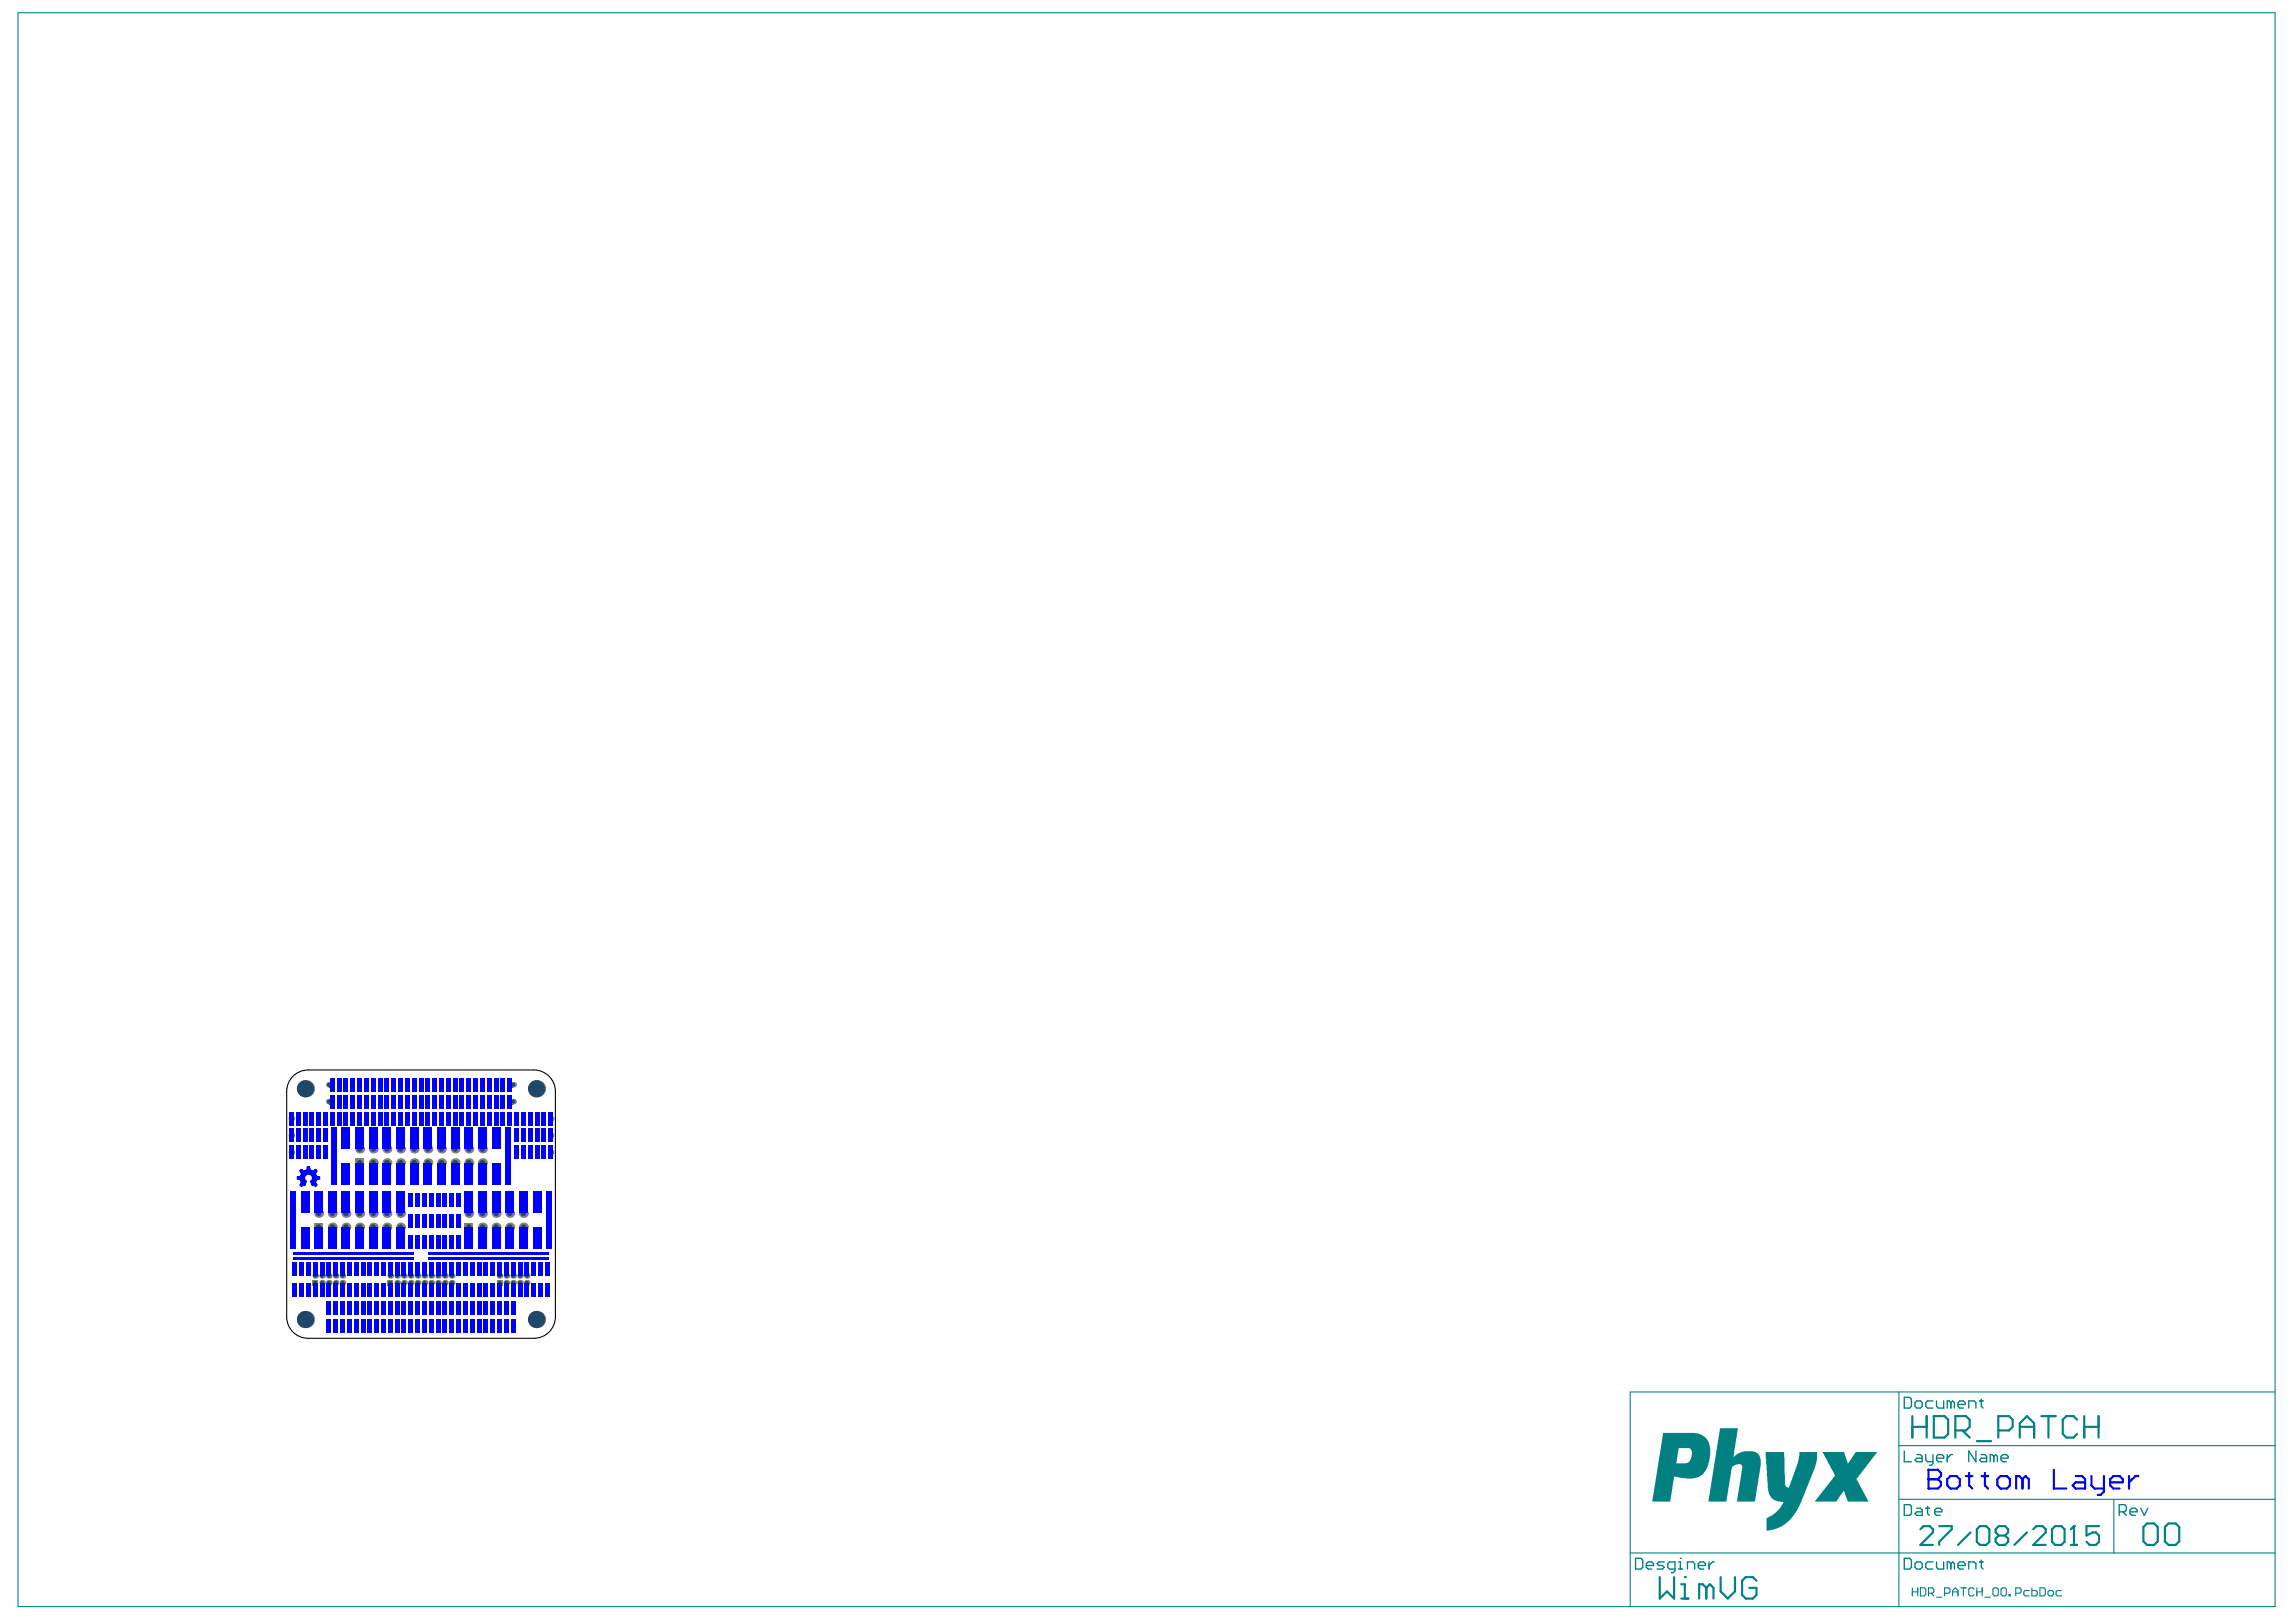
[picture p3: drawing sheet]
<svg xmlns="http://www.w3.org/2000/svg" width="297mm" height="210mm" viewBox="0 0 297 210" stroke-linecap="round" stroke-linejoin="round" font-family="sans-serif">
<g fill="#008080">
<path d="M235.8 187.9h2.8l.4 1.5 .2-.1 .9-1.4h2.8l-2.6 3.3a.38 .38 0 0 0 .1 .5l1.3 2.6h-2.6l-.5-1.3h-.1l-.9 1.3h-2.8l2.2-2.8 .1-.3a.34 .34 0 0 0 .1-.5z"/>
<path d="M228.4 187.9h2.4l.1 4.2 .1 .2 .3 .2h.2l1.1-3.1 .2-1v-.5h2.3v1.1l-.4 1.2-1.9 4.6-.7 1.3-1.1 1.1-.9 .6-.8 .2-.8 .1v-1.2a.45 .45 0 0 1 .4-.6l.8-.5 .5-.5 .5-.9-.6-.1-.6-.2-.4-.3-.3-.5-.1-.7z"/>
<path d="M222.5 184.8h2.4l-.7 3.7 .8-.5 .7-.2 1.3 .1 .4 .2 .3 .4 .1 .3v.9l-.8 4.6h-2.3l.7-4.1a.58 .58 0 0 0-.1-.7h-.7l-.3 .2a.59 .59 0 0 0-.3 .7l-.7 3.9h-2.3z"/>
<path d="M215.1 185.4h4.2l.9 .3 .6 .5 .4 .7 .1 .5-.1 1.3-.2 .9-.3 .7-.3 .4-.5 .4-.9 .2h-.9l-1.5-.2-.5 3.2h-2.4zM217.2 187.4l-.3 2h1.2l.3-.1 .4-.5 .1-.8a.56 .56 0 0 0-.3-.6z"/>
</g>
<g fill="none" stroke="#008080" stroke-width=".14">
<path d="M2.3 1.7h292v206.2h-292zM245.7 180.1v27.8M245.7 194h48.6M245.7 187.1h48.6M273.5 194v7M294.3 180.1h-83.4v27.8M210.9 201h83.4M247.4 205.5v1M247.4 206h.7M248.1 205.5v1M248.4 205.5h.6l.1 .2v.7l-.1 .1h-.6zM249.5 206.2h.5l.2-.2v-.3l-.2-.2h-.5v1"/>
<path d="M249.8 206.2l.4 .3M250.5 206.7h.7M251.6 206.2h.5l.2-.2v-.3l-.2-.2h-.5v1M252.6 206h.7M252.6 206.5v-.7l.4-.3 .3 .3v.7M253.7 205.5h.7M254 205.5v1M255.4 205.7l-.2-.2h-.3l-.2 .2v.7l.2 .1h.3l.2-.1M255.7 206h.7M255.7 205.5v1M256.4 205.5v1M256.8 206.7h.7"/>
<path d="M257.8 205.7l.2-.2h.4l.1 .2v.7l-.1 .1h-.4l-.2-.1zM258.9 205.7l.1-.2h.4l.2 .2v.7l-.2 .1h-.4l-.1-.1zM259.9 206.4h.2v.1h-.2zM260.8 206.2h.5l.2-.2v-.3l-.2-.2h-.5v1M262.5 205.8h-.5l-.2 .2v.4l.2 .1h.5M262.9 205.5v1h.5l.2-.1v-.4l-.2-.2h-.5M263.9 205.5h.5l.2 .2v.7l-.2 .1h-.5zM265 206l.1-.2h.4l.1 .2v.4l-.1 .1h-.4l-.1-.1zM266.7 205.8h-.5l-.2 .2v.4l.2 .1h.5"/>
</g>
<g fill="none" stroke="#008080" stroke-width=".17">
<path d="M246.4 194.7h.7l.2 .3v.9l-.2 .2h-.7zM246.4 180.8h.7l.2 .3v.9l-.2 .2h-.7zM246.4 187.8v1.4h.9M247.8 181.5l.2-.2h.4l.3 .2v.5l-.3 .2h-.4l-.2-.2zM248 195.2h.4l.3 .2v.7h-.7l-.2-.2 .2-.3h.7M248 188.2h.4l.3 .3v.7h-.7l-.2-.3 .2-.2h.7M249.1 195.2h.5M249.1 188.2v.7l.3 .3h.7M249.4 195v.9l.2 .2M250.1 181.3h-.7l-.3 .2v.5l.3 .2h.7M250.1 188.2v1.2l-.3 .2h-.2M250.3 195.6h.9v-.2l-.2-.2h-.5l-.2 .2v.5l.2 .2h.5"/>
<path d="M250.5 188.7h1v-.2l-.3-.3h-.4l-.3 .3v.4l.3 .3h.4M250.5 181.3v.7l.3 .2h.7v-.9M251.9 188.2v1M252.4 181.5l-.2-.2h-.3v.9M252.4 181.5l.2-.2 .2 .2v.7M252.4 181.5v.7M252.6 188.2h-.2l-.5 .5M253.3 181.8h.9v-.3l-.2-.2h-.5l-.2 .2v.5l.2 .2h.5M254.7 182.2v-.9h.7l.2 .2v.7M255.6 187.8v1.4l-.9-1.4v1.4M256.1 181.3h.5M256.3 188.2h.5l.2 .3v.7h-.7l-.2-.3 .2-.2h.7"/>
<path d="M256.3 181.1v.9l.3 .2M257.9 188.5l-.2-.3h-.2v1M257.9 188.5v.7M257.9 188.5l.3-.3 .2 .3v.7M258.9 188.7h.9v-.2l-.2-.3h-.5l-.2 .3v.4l.2 .3h.5M274.2 195.6h.7l.2-.2v-.4l-.2-.3h-.7v1.4M274.6 195.6l.5 .5M275.6 195.6h.9v-.2l-.2-.2h-.5l-.2 .2v.5l.2 .2h.5M277 195.2l.4 .9 .5-.9M211.6 201.7h.7l.2 .2v.9l-.2 .3h-.7zM213 202.6h.9v-.2l-.2-.3h-.5l-.2 .3v.4l.2 .3h.5M215.3 202.1h-.7l-.2 .3 .2 .2h.5l.2 .2-.2 .3h-.7"/>
<path d="M216.7 203.1h-.7l-.2-.3v-.4l.2-.3h.7v1.2l-.2 .2h-.3M217.2 203.1h.4M217.2 202.1h.2v1M217.4 201.7h.1M218.3 203.1v-1h.7l.2 .3v.7M219.7 202.6h.9v-.2l-.2-.3h-.5l-.2 .3v.4l.2 .3h.5M221.1 202.1v1M221.8 202.1h-.2l-.5 .5M246.4 201.7h.7l.2 .2v.9l-.2 .3h-.7zM247.8 202.4l.2-.3h.4l.3 .3v.4l-.3 .3h-.4l-.2-.3zM250.1 202.1h-.7l-.3 .3v.4l.3 .3h.7M250.5 202.1v.7l.3 .3h.7v-1"/>
<path d="M252.4 202.4l-.2-.3h-.3v1M252.4 202.4v.7M252.4 202.4l.2-.3 .2 .3v.7M253.3 202.6h.9v-.2l-.2-.3h-.5l-.2 .3v.4l.2 .3h.5M254.7 203.1v-1h.7l.2 .3v.7M256.1 202.1h.5M256.3 201.9v.9l.3 .3"/>
</g>
<g fill="none" stroke="#008080" stroke-width=".28">
<path d="M247.4 183.3v2.7M247.4 184.6h1.9M248.4 197.9l.5-.4h.8l.4 .4v.4l-1.7 1.6h1.7M249.3 183.3v2.7M250.2 183.3h1.4l.4 .4v1.9l-.4 .4h-1.4zM250.9 197.5h1.6v.4l-1.6 1.6v.4M253 185.1h1.4l.4-.5v-.9l-.4-.4h-1.4v2.7M253.9 185.1l.9 .9M254.9 198.3l-1.6 1.6M255.7 186.5h1.9M255.7 197.9l.4-.4h.9l.4 .4v1.6l-.4 .4h-.9l-.4-.4zM258.5 185.1h1.4l.5-.5v-.9l-.5-.4h-1.4v2.7"/>
<path d="M258.6 198.7l-.4 .4v.4l.4 .4h.8l.4-.4v-.4l-.4-.4M258.6 198.7l-.4-.4v-.4l.4-.4h.8l.4 .4v.4l-.4 .4M258.6 198.7h.8M261.3 184.6h1.9M261.3 186v-1.8l.9-.9 1 .9v1.8M262.2 198.3l-1.6 1.6M263 197.9l.4-.4h.9l.4 .4v.4l-1.7 1.6h1.7M264.1 183.3h1.8M265 183.3v2.7M265.5 197.9l.4-.4h.8l.4 .4v1.6l-.4 .4h-.8l-.4-.4zM267.9 199.9h.8M268.3 197.5h.1"/>
<path d="M268.3 197.5v2.4M268.3 197.5l-.4 .4M268.7 183.7l-.4-.4h-1l-.4 .4v1.9l.4 .4h1l.4-.4M269.6 184.6h1.9M269.6 183.3v2.7M271.5 183.3v2.7M271.6 197.5h-1.7v1.2l.8-.4h.5l.4 .4v.8l-.4 .4h-.9l-.4-.4M277.3 197.6l.5-.4h.9l.5 .4v1.9l-.5 .4h-.9l-.5-.4zM280.1 197.6l.4-.4h1l.4 .4v1.9l-.4 .4h-1l-.4-.4zM214.7 204.1v2.8l1-1 .9 1v-2.8M217.5 206.9h.9M217.5 205h.5v1.9"/>
<path d="M218 204.1h.1M220.8 205.5l-.5-.5h-.5v1.9M220.8 205.5v1.4M220.8 205.5l.4-.5 .5 .5v1.4M222.6 204.1v1.8l.9 1 1-1v-1.8M227.2 204.6l-.4-.5h-1l-.4 .5v1.8l.4 .5h1l.4-.5v-.9h-.9"/>
</g>
<path d="M38.7 151.5l.2 .4-.1 .3h-.4v.4l.4 .1 .1 .3-.2 .4 .3 .3 .3-.3 .2 .1 .2-.6-.2-.3v-.2l.1-.3 .3-.1 .3 .1 .1 .2v.3l-.2 .3 .2 .6 .2-.1 .4 .3 .2-.3-.2-.4 .1-.3 .4-.1v-.4l-.4-.1-.1-.3 .2-.3-.2-.3-.4 .2-.3-.1-.1-.4h-.4l-.1 .4-.3 .1-.3-.2z" fill="#00f"/>
<g fill="#00f">
<path d="M42.6 142.2h.5v.7h-.5z" fill-rule="evenodd"/>
<path d="M42.6 140h.5v.7h-.5z" fill-rule="evenodd"/>
<path d="M65.8 142.2h.6v.7h-.6z" fill-rule="evenodd"/>
<path d="M65.8 140h.6v.7h-.6z" fill-rule="evenodd"/>
</g>
<g fill="none" stroke="#00f" stroke-width=".28">
<path d="M249.5 191.4h.1M249.5 190.2h1.2l.4 .4v.4l-.4 .4 .4 .4v.4l-.4 .4h-1.2zM249.5 191.4h1.2M251.9 191.4l.4-.4h.8l.4 .4v.8l-.4 .4h-.8l-.4-.4zM254.4 191h.8M254.8 190.6v1.6l.4 .4M256.4 191h.8M256.8 190.6v1.6l.4 .4M258.4 191.4l.4-.4h.8l.4 .4v.8l-.4 .4h-.8l-.4-.4zM261.7 191.4l-.5-.4h-.4v1.6M261.7 191.4v1.2M261.7 191.4l.4-.4 .4 .4v1.2"/>
<path d="M265.7 190.2v2.4h1.6M268.5 191h.9l.4 .4v1.2h-1.3l-.4-.4 .4-.4h1.3M270.6 191v1.2l.4 .4h1.2M272.2 191v2l-.4 .4h-.4M273 191.8h1.6v-.4l-.4-.4h-.8l-.4 .4v.8l.4 .4h.8M275.4 191v1.6M276.7 191h-.5l-.8 .8"/>
</g>
<circle cx="42.6" cy="166" r=".37" fill="#808080"/>
<circle cx="42.6" cy="166" r=".24" fill="#1f4769"/>
<circle cx="44.3" cy="166" r=".37" fill="#808080"/>
<circle cx="44.3" cy="166" r=".24" fill="#1f4769"/>
<circle cx="51.4" cy="166" r=".37" fill="#808080"/>
<circle cx="51.4" cy="166" r=".24" fill="#1f4769"/>
<circle cx="54" cy="166" r=".37" fill="#808080"/>
<circle cx="54" cy="166" r=".24" fill="#1f4769"/>
<circle cx="56.7" cy="166" r=".37" fill="#808080"/>
<circle cx="56.7" cy="166" r=".24" fill="#1f4769"/>
<circle cx="58.4" cy="166" r=".37" fill="#808080"/>
<circle cx="58.4" cy="166" r=".24" fill="#1f4769"/>
<circle cx="65.5" cy="166" r=".37" fill="#808080"/>
<circle cx="65.5" cy="166" r=".24" fill="#1f4769"/>
<circle cx="68.2" cy="166" r=".37" fill="#808080"/>
<circle cx="68.2" cy="166" r=".24" fill="#1f4769"/>
<circle cx="42.6" cy="165.1" r=".37" fill="#808080"/>
<circle cx="42.6" cy="165.1" r=".24" fill="#1f4769"/>
<circle cx="42.6" cy="142.6" r=".37" fill="#808080"/>
<circle cx="42.6" cy="142.6" r=".24" fill="#1f4769"/>
<circle cx="44.3" cy="165.1" r=".37" fill="#808080"/>
<circle cx="44.3" cy="165.1" r=".24" fill="#1f4769"/>
<circle cx="51.4" cy="165.1" r=".37" fill="#808080"/>
<circle cx="51.4" cy="165.1" r=".24" fill="#1f4769"/>
<circle cx="54" cy="165.1" r=".37" fill="#808080"/>
<circle cx="54" cy="165.1" r=".24" fill="#1f4769"/>
<circle cx="56.7" cy="165.1" r=".37" fill="#808080"/>
<circle cx="56.7" cy="165.1" r=".24" fill="#1f4769"/>
<circle cx="58.4" cy="165.1" r=".37" fill="#808080"/>
<circle cx="58.4" cy="165.1" r=".24" fill="#1f4769"/>
<circle cx="65.5" cy="165.1" r=".37" fill="#808080"/>
<circle cx="65.5" cy="165.1" r=".24" fill="#1f4769"/>
<circle cx="68.2" cy="165.1" r=".37" fill="#808080"/>
<circle cx="68.2" cy="165.1" r=".24" fill="#1f4769"/>
<circle cx="42.6" cy="140.4" r=".37" fill="#808080"/>
<circle cx="42.6" cy="140.4" r=".24" fill="#1f4769"/>
<path d="M40.4 165.6h.7v.8h-.7z" fill-rule="evenodd" fill="#808080"/>
<circle cx="40.8" cy="166" r=".24" fill="#1f4769"/>
<circle cx="37.7" cy="149.1" r=".37" fill="#808080"/>
<circle cx="37.7" cy="149.1" r=".24" fill="#1f4769"/>
<circle cx="37.7" cy="144.8" r=".37" fill="#808080"/>
<circle cx="37.7" cy="144.8" r=".24" fill="#1f4769"/>
<circle cx="43.4" cy="166" r=".37" fill="#808080"/>
<circle cx="43.4" cy="166" r=".24" fill="#1f4769"/>
<path d="M50.1 165.6h.8v.8h-.8z" fill-rule="evenodd" fill="#808080"/>
<circle cx="50.5" cy="166" r=".24" fill="#1f4769"/>
<circle cx="57.6" cy="166" r=".37" fill="#808080"/>
<circle cx="57.6" cy="166" r=".24" fill="#1f4769"/>
<circle cx="55.8" cy="166" r=".37" fill="#808080"/>
<circle cx="55.8" cy="166" r=".24" fill="#1f4769"/>
<circle cx="54.9" cy="166" r=".37" fill="#808080"/>
<circle cx="54.9" cy="166" r=".24" fill="#1f4769"/>
<circle cx="53.1" cy="166" r=".37" fill="#808080"/>
<circle cx="53.1" cy="166" r=".24" fill="#1f4769"/>
<circle cx="67.3" cy="166" r=".37" fill="#808080"/>
<circle cx="67.3" cy="166" r=".24" fill="#1f4769"/>
<circle cx="66.4" cy="166" r=".37" fill="#808080"/>
<circle cx="66.4" cy="166" r=".24" fill="#1f4769"/>
<path d="M64.3 165.6h.7v.8h-.7z" fill-rule="evenodd" fill="#808080"/>
<circle cx="64.6" cy="166" r=".24" fill="#1f4769"/>
<circle cx="71.2" cy="149.1" r=".37" fill="#808080"/>
<circle cx="71.2" cy="149.1" r=".24" fill="#1f4769"/>
<circle cx="71.2" cy="144.8" r=".37" fill="#808080"/>
<circle cx="71.2" cy="144.8" r=".24" fill="#1f4769"/>
<circle cx="40.8" cy="165.1" r=".37" fill="#808080"/>
<circle cx="40.8" cy="165.1" r=".24" fill="#1f4769"/>
<circle cx="37.7" cy="146.9" r=".37" fill="#808080"/>
<circle cx="37.7" cy="146.9" r=".24" fill="#1f4769"/>
<circle cx="43.4" cy="165.1" r=".37" fill="#808080"/>
<circle cx="43.4" cy="165.1" r=".24" fill="#1f4769"/>
<circle cx="43" cy="158.8" r=".57" fill="#808080"/>
<circle cx="43" cy="158.8" r=".35" fill="#1f4769"/>
<circle cx="44.8" cy="158.8" r=".57" fill="#808080"/>
<circle cx="44.8" cy="158.8" r=".35" fill="#1f4769"/>
<circle cx="43" cy="157" r=".57" fill="#808080"/>
<circle cx="43" cy="157" r=".35" fill="#1f4769"/>
<circle cx="44.8" cy="157" r=".57" fill="#808080"/>
<circle cx="44.8" cy="157" r=".35" fill="#1f4769"/>
<circle cx="50.5" cy="165.1" r=".37" fill="#808080"/>
<circle cx="50.5" cy="165.1" r=".24" fill="#1f4769"/>
<circle cx="48.3" cy="158.8" r=".57" fill="#808080"/>
<circle cx="48.3" cy="158.8" r=".35" fill="#1f4769"/>
<circle cx="50.1" cy="158.8" r=".57" fill="#808080"/>
<circle cx="50.1" cy="158.8" r=".35" fill="#1f4769"/>
<circle cx="51.8" cy="158.8" r=".57" fill="#808080"/>
<circle cx="51.8" cy="158.8" r=".35" fill="#1f4769"/>
<circle cx="48.3" cy="157" r=".57" fill="#808080"/>
<circle cx="48.3" cy="157" r=".35" fill="#1f4769"/>
<circle cx="50.1" cy="157" r=".57" fill="#808080"/>
<circle cx="50.1" cy="157" r=".35" fill="#1f4769"/>
<circle cx="51.8" cy="157" r=".57" fill="#808080"/>
<circle cx="51.8" cy="157" r=".35" fill="#1f4769"/>
<circle cx="51.8" cy="148.7" r=".57" fill="#808080"/>
<circle cx="51.8" cy="148.7" r=".35" fill="#1f4769"/>
<circle cx="51.8" cy="150.5" r=".57" fill="#808080"/>
<circle cx="51.8" cy="150.5" r=".35" fill="#1f4769"/>
<circle cx="50.1" cy="148.7" r=".57" fill="#808080"/>
<circle cx="50.1" cy="148.7" r=".35" fill="#1f4769"/>
<circle cx="50.1" cy="150.5" r=".57" fill="#808080"/>
<circle cx="50.1" cy="150.5" r=".35" fill="#1f4769"/>
<circle cx="48.3" cy="148.7" r=".57" fill="#808080"/>
<circle cx="48.3" cy="148.7" r=".35" fill="#1f4769"/>
<circle cx="48.3" cy="150.5" r=".57" fill="#808080"/>
<circle cx="48.3" cy="150.5" r=".35" fill="#1f4769"/>
<circle cx="57.6" cy="165.1" r=".37" fill="#808080"/>
<circle cx="57.6" cy="165.1" r=".24" fill="#1f4769"/>
<circle cx="55.8" cy="165.1" r=".37" fill="#808080"/>
<circle cx="55.8" cy="165.1" r=".24" fill="#1f4769"/>
<circle cx="54.9" cy="165.1" r=".37" fill="#808080"/>
<circle cx="54.9" cy="165.1" r=".24" fill="#1f4769"/>
<circle cx="53.1" cy="165.1" r=".37" fill="#808080"/>
<circle cx="53.1" cy="165.1" r=".24" fill="#1f4769"/>
<circle cx="57.1" cy="148.7" r=".57" fill="#808080"/>
<circle cx="57.1" cy="148.7" r=".35" fill="#1f4769"/>
<circle cx="57.1" cy="150.5" r=".57" fill="#808080"/>
<circle cx="57.1" cy="150.5" r=".35" fill="#1f4769"/>
<circle cx="55.4" cy="148.7" r=".57" fill="#808080"/>
<circle cx="55.4" cy="148.7" r=".35" fill="#1f4769"/>
<circle cx="55.4" cy="150.5" r=".57" fill="#808080"/>
<circle cx="55.4" cy="150.5" r=".35" fill="#1f4769"/>
<circle cx="53.6" cy="148.7" r=".57" fill="#808080"/>
<circle cx="53.6" cy="148.7" r=".35" fill="#1f4769"/>
<circle cx="53.6" cy="150.5" r=".57" fill="#808080"/>
<circle cx="53.6" cy="150.5" r=".35" fill="#1f4769"/>
<circle cx="62.4" cy="158.8" r=".57" fill="#808080"/>
<circle cx="62.4" cy="158.8" r=".35" fill="#1f4769"/>
<path d="M60.1 158.2h1.1v1.2h-1.1z" fill-rule="evenodd" fill="#808080"/>
<circle cx="60.7" cy="158.8" r=".35" fill="#1f4769"/>
<circle cx="62.4" cy="157" r=".57" fill="#808080"/>
<circle cx="62.4" cy="157" r=".35" fill="#1f4769"/>
<circle cx="60.7" cy="157" r=".57" fill="#808080"/>
<circle cx="60.7" cy="157" r=".35" fill="#1f4769"/>
<circle cx="62.4" cy="148.7" r=".57" fill="#808080"/>
<circle cx="62.4" cy="148.7" r=".35" fill="#1f4769"/>
<circle cx="62.4" cy="150.5" r=".57" fill="#808080"/>
<circle cx="62.4" cy="150.5" r=".35" fill="#1f4769"/>
<circle cx="60.7" cy="148.7" r=".57" fill="#808080"/>
<circle cx="60.7" cy="148.7" r=".35" fill="#1f4769"/>
<circle cx="60.7" cy="150.5" r=".57" fill="#808080"/>
<circle cx="60.7" cy="150.5" r=".35" fill="#1f4769"/>
<circle cx="64.6" cy="165.1" r=".37" fill="#808080"/>
<circle cx="64.6" cy="165.1" r=".24" fill="#1f4769"/>
<circle cx="66.4" cy="165.1" r=".37" fill="#808080"/>
<circle cx="66.4" cy="165.1" r=".24" fill="#1f4769"/>
<circle cx="67.3" cy="165.1" r=".37" fill="#808080"/>
<circle cx="67.3" cy="165.1" r=".24" fill="#1f4769"/>
<circle cx="67.7" cy="158.8" r=".57" fill="#808080"/>
<circle cx="67.7" cy="158.8" r=".35" fill="#1f4769"/>
<circle cx="65.9" cy="158.8" r=".57" fill="#808080"/>
<circle cx="65.9" cy="158.8" r=".35" fill="#1f4769"/>
<circle cx="67.7" cy="157" r=".57" fill="#808080"/>
<circle cx="67.7" cy="157" r=".35" fill="#1f4769"/>
<circle cx="65.9" cy="157" r=".57" fill="#808080"/>
<circle cx="65.9" cy="157" r=".35" fill="#1f4769"/>
<circle cx="66.4" cy="142.6" r=".37" fill="#808080"/>
<circle cx="66.4" cy="142.6" r=".24" fill="#1f4769"/>
<circle cx="71.2" cy="146.9" r=".37" fill="#808080"/>
<circle cx="71.2" cy="146.9" r=".24" fill="#1f4769"/>
<circle cx="66.4" cy="140.4" r=".37" fill="#808080"/>
<circle cx="66.4" cy="140.4" r=".24" fill="#1f4769"/>
<circle cx="41.7" cy="166" r=".37" fill="#808080"/>
<circle cx="41.7" cy="166" r=".24" fill="#1f4769"/>
<circle cx="52.3" cy="166" r=".37" fill="#808080"/>
<circle cx="52.3" cy="166" r=".24" fill="#1f4769"/>
<circle cx="41.7" cy="165.1" r=".37" fill="#808080"/>
<circle cx="41.7" cy="165.1" r=".24" fill="#1f4769"/>
<path d="M40.7 158.2h1.1v1.2h-1.1z" fill-rule="evenodd" fill="#808080"/>
<circle cx="41.2" cy="158.8" r=".35" fill="#1f4769"/>
<circle cx="41.2" cy="157" r=".57" fill="#808080"/>
<circle cx="41.2" cy="157" r=".35" fill="#1f4769"/>
<circle cx="52.3" cy="165.1" r=".37" fill="#808080"/>
<circle cx="52.3" cy="165.1" r=".24" fill="#1f4769"/>
<circle cx="46.5" cy="158.8" r=".57" fill="#808080"/>
<circle cx="46.5" cy="158.8" r=".35" fill="#1f4769"/>
<circle cx="64.2" cy="158.8" r=".57" fill="#808080"/>
<circle cx="64.2" cy="158.8" r=".35" fill="#1f4769"/>
<circle cx="46.5" cy="157" r=".57" fill="#808080"/>
<circle cx="46.5" cy="157" r=".35" fill="#1f4769"/>
<circle cx="64.2" cy="157" r=".57" fill="#808080"/>
<circle cx="64.2" cy="157" r=".35" fill="#1f4769"/>
<circle cx="58.9" cy="148.7" r=".57" fill="#808080"/>
<circle cx="58.9" cy="148.7" r=".35" fill="#1f4769"/>
<circle cx="58.9" cy="150.5" r=".57" fill="#808080"/>
<circle cx="58.9" cy="150.5" r=".35" fill="#1f4769"/>
<circle cx="46.5" cy="148.7" r=".57" fill="#808080"/>
<circle cx="46.5" cy="148.7" r=".35" fill="#1f4769"/>
<path d="M46 149.9h1.1v1.1h-1.1z" fill-rule="evenodd" fill="#808080"/>
<circle cx="46.5" cy="150.5" r=".35" fill="#1f4769"/>
<circle cx="39.5" cy="170.8" r="1.11" fill="#808080"/>
<circle cx="39.5" cy="170.8" r="1.11" fill="#1f4769"/>
<circle cx="39.5" cy="140.9" r="1.11" fill="#808080"/>
<circle cx="39.5" cy="140.9" r="1.11" fill="#1f4769"/>
<circle cx="69.4" cy="170.8" r="1.11" fill="#808080"/>
<circle cx="69.4" cy="170.8" r="1.11" fill="#1f4769"/>
<circle cx="69.4" cy="140.9" r="1.11" fill="#808080"/>
<circle cx="69.4" cy="140.9" r="1.11" fill="#1f4769"/>
<g fill="#00f">
<path d="M37.9 166h.5v1.8h-.5z" fill-rule="evenodd"/>
<path d="M38.3 148.3h.5v1.7h-.5z" fill-rule="evenodd"/>
<path d="M38.3 143.9h.5v1.7h-.5z" fill-rule="evenodd"/>
<path d="M39.6 166h.6v1.8h-.6z" fill-rule="evenodd"/>
<path d="M41.4 166h.5v1.8h-.5z" fill-rule="evenodd"/>
<path d="M41 148.3h.5v1.7h-.5z" fill-rule="evenodd"/>
<path d="M41 143.9h.5v1.7h-.5z" fill-rule="evenodd"/>
<path d="M42.3 170.8h.5v1.7h-.5z" fill-rule="evenodd"/>
<path d="M42.3 166h.5v1.8h-.5z" fill-rule="evenodd"/>
<path d="M42.7 141.7h.6v1.7h-.6z" fill-rule="evenodd"/>
<path d="M42.7 143.9h.6v1.7h-.6z" fill-rule="evenodd"/>
<path d="M44.1 170.8h.5v1.7h-.5z" fill-rule="evenodd"/>
<path d="M44.1 166h.5v1.8h-.5z" fill-rule="evenodd"/>
<path d="M43.6 141.7h.5v1.7h-.5z" fill-rule="evenodd"/>
<path d="M43.6 143.9h.5v1.7h-.5z" fill-rule="evenodd"/>
<path d="M44.9 170.8h.6v1.7h-.6z" fill-rule="evenodd"/>
<path d="M44.9 166h.6v1.8h-.6z" fill-rule="evenodd"/>
<path d="M45.4 141.7h.5v1.7h-.5z" fill-rule="evenodd"/>
<path d="M45.4 143.9h.5v1.7h-.5z" fill-rule="evenodd"/>
<path d="M46.7 170.8h.5v1.7h-.5z" fill-rule="evenodd"/>
<path d="M46.7 166h.5v1.8h-.5z" fill-rule="evenodd"/>
<path d="M48.5 170.8h.5v1.7h-.5z" fill-rule="evenodd"/>
<path d="M48.5 166h.5v1.8h-.5z" fill-rule="evenodd"/>
<path d="M48 141.7h.6v1.7h-.6z" fill-rule="evenodd"/>
<path d="M48 143.9h.6v1.7h-.6z" fill-rule="evenodd"/>
<path d="M49.4 170.8h.5v1.7h-.5z" fill-rule="evenodd"/>
<path d="M49.4 166h.5v1.8h-.5z" fill-rule="evenodd"/>
<path d="M49.8 141.7h.5v1.7h-.5z" fill-rule="evenodd"/>
<path d="M49.8 143.9h.5v1.7h-.5z" fill-rule="evenodd"/>
<path d="M51.1 170.8h.5v1.7h-.5z" fill-rule="evenodd"/>
<path d="M51.1 166h.5v1.8h-.5z" fill-rule="evenodd"/>
<path d="M50.7 141.7h.5v1.7h-.5z" fill-rule="evenodd"/>
<path d="M50.7 143.9h.5v1.7h-.5z" fill-rule="evenodd"/>
<path d="M52 170.8h.5v1.7h-.5z" fill-rule="evenodd"/>
<path d="M52 166h.5v1.8h-.5z" fill-rule="evenodd"/>
<path d="M52.4 141.7h.6v1.7h-.6z" fill-rule="evenodd"/>
<path d="M52.4 143.9h.6v1.7h-.6z" fill-rule="evenodd"/>
<path d="M53.8 170.8h.5v1.7h-.5z" fill-rule="evenodd"/>
<path d="M53.8 166h.5v1.8h-.5z" fill-rule="evenodd"/>
<path d="M53.8 159.8h.5v1.7h-.5z" fill-rule="evenodd"/>
<path d="M53.8 154.4h.5v1.7h-.5z" fill-rule="evenodd"/>
<path d="M55.5 170.8h.6v1.7h-.6z" fill-rule="evenodd"/>
<path d="M55.5 166h.6v1.8h-.6z" fill-rule="evenodd"/>
<path d="M55.5 159.8h.6v1.7h-.6z" fill-rule="evenodd"/>
<path d="M55.5 154.4h.6v1.7h-.6z" fill-rule="evenodd"/>
<path d="M55.1 141.7h.5v1.7h-.5z" fill-rule="evenodd"/>
<path d="M55.1 143.9h.5v1.7h-.5z" fill-rule="evenodd"/>
<path d="M56.4 170.8h.5v1.7h-.5z" fill-rule="evenodd"/>
<path d="M56.4 166h.5v1.8h-.5z" fill-rule="evenodd"/>
<path d="M56.4 159.8h.5v1.7h-.5z" fill-rule="evenodd"/>
<path d="M56.4 154.4h.5v1.7h-.5z" fill-rule="evenodd"/>
<path d="M56.9 141.7h.5v1.7h-.5z" fill-rule="evenodd"/>
<path d="M56.9 143.9h.5v1.7h-.5z" fill-rule="evenodd"/>
<path d="M58.2 170.8h.5v1.7h-.5z" fill-rule="evenodd"/>
<path d="M58.2 166h.5v1.8h-.5z" fill-rule="evenodd"/>
<path d="M58.2 159.8h.5v1.7h-.5z" fill-rule="evenodd"/>
<path d="M58.2 154.4h.5v1.7h-.5z" fill-rule="evenodd"/>
<path d="M57.7 141.7h.6v1.7h-.6z" fill-rule="evenodd"/>
<path d="M57.7 143.9h.6v1.7h-.6z" fill-rule="evenodd"/>
<path d="M59.1 170.8h.5v1.7h-.5z" fill-rule="evenodd"/>
<path d="M59.1 166h.5v1.8h-.5z" fill-rule="evenodd"/>
<path d="M59.1 159.8h.5v1.7h-.5z" fill-rule="evenodd"/>
<path d="M59.1 154.4h.5v1.7h-.5z" fill-rule="evenodd"/>
<path d="M59.5 141.7h.5v1.7h-.5z" fill-rule="evenodd"/>
<path d="M59.5 143.9h.5v1.7h-.5z" fill-rule="evenodd"/>
<path d="M60.8 170.8h.6v1.7h-.6z" fill-rule="evenodd"/>
<path d="M60.8 166h.6v1.8h-.6z" fill-rule="evenodd"/>
<path d="M62.6 170.8h.5v1.7h-.5z" fill-rule="evenodd"/>
<path d="M62.6 166h.5v1.8h-.5z" fill-rule="evenodd"/>
<path d="M62.2 141.7h.5v1.7h-.5z" fill-rule="evenodd"/>
<path d="M62.2 143.9h.5v1.7h-.5z" fill-rule="evenodd"/>
<path d="M63.5 170.8h.5v1.7h-.5z" fill-rule="evenodd"/>
<path d="M63.5 166h.5v1.8h-.5z" fill-rule="evenodd"/>
<path d="M63.9 141.7h.5v1.7h-.5z" fill-rule="evenodd"/>
<path d="M63.9 143.9h.5v1.7h-.5z" fill-rule="evenodd"/>
<path d="M65.2 170.8h.6v1.7h-.6z" fill-rule="evenodd"/>
<path d="M65.2 166h.6v1.8h-.6z" fill-rule="evenodd"/>
<path d="M64.8 141.7h.5v1.7h-.5z" fill-rule="evenodd"/>
<path d="M64.8 143.9h.5v1.7h-.5z" fill-rule="evenodd"/>
<path d="M66.1 170.8h.6v1.7h-.6z" fill-rule="evenodd"/>
<path d="M66.1 166h.6v1.8h-.6z" fill-rule="evenodd"/>
<path d="M66.6 148.3h.5v1.7h-.5z" fill-rule="evenodd"/>
<path d="M66.6 143.9h.5v1.7h-.5z" fill-rule="evenodd"/>
<path d="M67.9 166h.5v1.8h-.5z" fill-rule="evenodd"/>
<path d="M69.7 166h.5v1.8h-.5z" fill-rule="evenodd"/>
<path d="M69.2 148.3h.5v1.7h-.5z" fill-rule="evenodd"/>
<path d="M69.2 143.9h.5v1.7h-.5z" fill-rule="evenodd"/>
<path d="M70.5 166h.6v1.8h-.6z" fill-rule="evenodd"/>
<path d="M71 148.3h.5v1.7h-.5z" fill-rule="evenodd"/>
<path d="M71 143.9h.5v1.7h-.5z" fill-rule="evenodd"/>
<path d="M38.3 146.1h.5v1.7h-.5z" fill-rule="evenodd"/>
<path d="M37.9 163.3h.5v1.8h-.5z" fill-rule="evenodd"/>
<path d="M39.6 163.3h.6v1.8h-.6z" fill-rule="evenodd"/>
<path d="M41 146.1h.5v1.7h-.5z" fill-rule="evenodd"/>
<path d="M41.4 163.3h.5v1.8h-.5z" fill-rule="evenodd"/>
<path d="M42.3 168.4h.5v1.7h-.5z" fill-rule="evenodd"/>
<path d="M42.3 163.3h.5v1.8h-.5z" fill-rule="evenodd"/>
<path d="M42.7 139.5h.6v1.7h-.6z" fill-rule="evenodd"/>
<path d="M44.1 168.4h.5v1.7h-.5z" fill-rule="evenodd"/>
<path d="M44.1 163.3h.5v1.8h-.5z" fill-rule="evenodd"/>
<path d="M43.6 139.5h.5v1.7h-.5z" fill-rule="evenodd"/>
<path d="M44.9 168.4h.6v1.7h-.6z" fill-rule="evenodd"/>
<path d="M44.9 163.3h.6v1.8h-.6z" fill-rule="evenodd"/>
<path d="M45.4 139.5h.5v1.7h-.5z" fill-rule="evenodd"/>
<path d="M46.7 168.4h.5v1.7h-.5z" fill-rule="evenodd"/>
<path d="M46.7 163.3h.5v1.8h-.5z" fill-rule="evenodd"/>
<path d="M48.5 168.4h.5v1.7h-.5z" fill-rule="evenodd"/>
<path d="M48.5 163.3h.5v1.8h-.5z" fill-rule="evenodd"/>
<path d="M48 139.5h.6v1.7h-.6z" fill-rule="evenodd"/>
<path d="M49.4 168.4h.5v1.7h-.5z" fill-rule="evenodd"/>
<path d="M49.4 163.3h.5v1.8h-.5z" fill-rule="evenodd"/>
<path d="M49.8 139.5h.5v1.7h-.5z" fill-rule="evenodd"/>
<path d="M51.1 168.4h.5v1.7h-.5z" fill-rule="evenodd"/>
<path d="M51.1 163.3h.5v1.8h-.5z" fill-rule="evenodd"/>
<path d="M50.7 139.5h.5v1.7h-.5z" fill-rule="evenodd"/>
<path d="M52 168.4h.5v1.7h-.5z" fill-rule="evenodd"/>
<path d="M52 163.3h.5v1.8h-.5z" fill-rule="evenodd"/>
<path d="M52.4 139.5h.6v1.7h-.6z" fill-rule="evenodd"/>
<path d="M53.8 168.4h.5v1.7h-.5z" fill-rule="evenodd"/>
<path d="M53.8 157.1h.5v1.7h-.5z" fill-rule="evenodd"/>
<path d="M53.8 163.3h.5v1.8h-.5z" fill-rule="evenodd"/>
<path d="M55.5 168.4h.6v1.7h-.6z" fill-rule="evenodd"/>
<path d="M55.5 157.1h.6v1.7h-.6z" fill-rule="evenodd"/>
<path d="M55.5 163.3h.6v1.8h-.6z" fill-rule="evenodd"/>
<path d="M55.1 139.5h.5v1.7h-.5z" fill-rule="evenodd"/>
<path d="M56.4 168.4h.5v1.7h-.5z" fill-rule="evenodd"/>
<path d="M56.4 157.1h.5v1.7h-.5z" fill-rule="evenodd"/>
<path d="M56.4 163.3h.5v1.8h-.5z" fill-rule="evenodd"/>
<path d="M56.9 139.5h.5v1.7h-.5z" fill-rule="evenodd"/>
<path d="M58.2 168.4h.5v1.7h-.5z" fill-rule="evenodd"/>
<path d="M58.2 157.1h.5v1.7h-.5z" fill-rule="evenodd"/>
<path d="M58.2 163.3h.5v1.8h-.5z" fill-rule="evenodd"/>
<path d="M57.7 139.5h.6v1.7h-.6z" fill-rule="evenodd"/>
<path d="M59.1 168.4h.5v1.7h-.5z" fill-rule="evenodd"/>
<path d="M59.1 157.1h.5v1.7h-.5z" fill-rule="evenodd"/>
<path d="M59.1 163.3h.5v1.8h-.5z" fill-rule="evenodd"/>
<path d="M59.5 139.5h.5v1.7h-.5z" fill-rule="evenodd"/>
<path d="M60.8 168.4h.6v1.7h-.6z" fill-rule="evenodd"/>
<path d="M60.8 163.3h.6v1.8h-.6z" fill-rule="evenodd"/>
<path d="M62.6 168.4h.5v1.7h-.5z" fill-rule="evenodd"/>
<path d="M62.6 163.3h.5v1.8h-.5z" fill-rule="evenodd"/>
<path d="M62.2 139.5h.5v1.7h-.5z" fill-rule="evenodd"/>
<path d="M63.5 168.4h.5v1.7h-.5z" fill-rule="evenodd"/>
<path d="M63.5 163.3h.5v1.8h-.5z" fill-rule="evenodd"/>
<path d="M63.9 139.5h.5v1.7h-.5z" fill-rule="evenodd"/>
<path d="M65.2 168.4h.6v1.7h-.6z" fill-rule="evenodd"/>
<path d="M65.2 163.3h.6v1.8h-.6z" fill-rule="evenodd"/>
<path d="M64.8 139.5h.5v1.7h-.5z" fill-rule="evenodd"/>
<path d="M66.1 168.4h.6v1.7h-.6z" fill-rule="evenodd"/>
<path d="M66.6 146.1h.5v1.7h-.5z" fill-rule="evenodd"/>
<path d="M66.1 163.3h.6v1.8h-.6z" fill-rule="evenodd"/>
<path d="M67.9 163.3h.5v1.8h-.5z" fill-rule="evenodd"/>
<path d="M69.2 146.1h.5v1.7h-.5z" fill-rule="evenodd"/>
<path d="M69.7 163.3h.5v1.8h-.5z" fill-rule="evenodd"/>
<path d="M71 146.1h.5v1.7h-.5z" fill-rule="evenodd"/>
<path d="M70.7 154.2h.7v7.4h-.7z" fill-rule="evenodd"/>
<path d="M70.5 163.3h.6v1.8h-.6z" fill-rule="evenodd"/>
<path d="M38.8 166h.5v1.8h-.5z" fill-rule="evenodd"/>
<path d="M40.5 166h.5v1.8h-.5z" fill-rule="evenodd"/>
<path d="M38.9 158.8h1.1v2.8h-1.1z" fill-rule="evenodd"/>
<path d="M38.9 154.2h1.1v2.8h-1.1z" fill-rule="evenodd"/>
<path d="M37.4 148.3h.6v1.7h-.6z" fill-rule="evenodd"/>
<path d="M40.1 148.3h.5v1.7h-.5z" fill-rule="evenodd"/>
<path d="M39.2 148.3h.5v1.7h-.5z" fill-rule="evenodd"/>
<path d="M37.4 143.9h.6v1.7h-.6z" fill-rule="evenodd"/>
<path d="M40.1 143.9h.5v1.7h-.5z" fill-rule="evenodd"/>
<path d="M39.2 143.9h.5v1.7h-.5z" fill-rule="evenodd"/>
<path d="M45.8 170.8h.5v1.7h-.5z" fill-rule="evenodd"/>
<path d="M43.2 170.8h.5v1.7h-.5z" fill-rule="evenodd"/>
<path d="M45.8 166h.5v1.8h-.5z" fill-rule="evenodd"/>
<path d="M43.2 166h.5v1.8h-.5z" fill-rule="evenodd"/>
<path d="M44.2 158.8h1.1v2.8h-1.1z" fill-rule="evenodd"/>
<path d="M42.4 158.8h1.2v2.8h-1.2z" fill-rule="evenodd"/>
<path d="M44.2 154.2h1.1v2.8h-1.1z" fill-rule="evenodd"/>
<path d="M42.4 154.2h1.2v2.8h-1.2z" fill-rule="evenodd"/>
<path d="M41.8 148.3h.6v1.7h-.6z" fill-rule="evenodd"/>
<path d="M44.5 141.7h.5v1.7h-.5z" fill-rule="evenodd"/>
<path d="M46.3 141.7h.5v1.7h-.5z" fill-rule="evenodd"/>
<path d="M46.3 143.9h.5v1.7h-.5z" fill-rule="evenodd"/>
<path d="M44.5 143.9h.5v1.7h-.5z" fill-rule="evenodd"/>
<path d="M41.8 143.9h.6v1.7h-.6z" fill-rule="evenodd"/>
<path d="M47.6 170.8h.5v1.7h-.5z" fill-rule="evenodd"/>
<path d="M50.2 170.8h.6v1.7h-.6z" fill-rule="evenodd"/>
<path d="M47.6 166h.5v1.8h-.5z" fill-rule="evenodd"/>
<path d="M50.2 166h.6v1.8h-.6z" fill-rule="evenodd"/>
<path d="M51.2 158.8h1.2v2.8h-1.2z" fill-rule="evenodd"/>
<path d="M49.5 158.8h1.1v2.8h-1.1z" fill-rule="evenodd"/>
<path d="M47.7 158.8h1.2v2.8h-1.2z" fill-rule="evenodd"/>
<path d="M51.2 154.2h1.2v2.8h-1.2z" fill-rule="evenodd"/>
<path d="M49.5 154.2h1.1v2.8h-1.1z" fill-rule="evenodd"/>
<path d="M47.7 154.2h1.2v2.8h-1.2z" fill-rule="evenodd"/>
<path d="M51.6 141.7h.5v1.7h-.5z" fill-rule="evenodd"/>
<path d="M47.1 141.7h.6v1.7h-.6z" fill-rule="evenodd"/>
<path d="M48.9 141.7h.5v1.7h-.5z" fill-rule="evenodd"/>
<path d="M48.9 143.9h.5v1.7h-.5z" fill-rule="evenodd"/>
<path d="M47.1 143.9h.6v1.7h-.6z" fill-rule="evenodd"/>
<path d="M51.6 143.9h.5v1.7h-.5z" fill-rule="evenodd"/>
<path d="M52.9 170.8h.5v1.7h-.5z" fill-rule="evenodd"/>
<path d="M54.7 170.8h.5v1.7h-.5z" fill-rule="evenodd"/>
<path d="M57.3 170.8h.5v1.7h-.5z" fill-rule="evenodd"/>
<path d="M52.9 166h.5v1.8h-.5z" fill-rule="evenodd"/>
<path d="M54.7 166h.5v1.8h-.5z" fill-rule="evenodd"/>
<path d="M57.3 166h.5v1.8h-.5z" fill-rule="evenodd"/>
<path d="M57.3 159.8h.5v1.7h-.5z" fill-rule="evenodd"/>
<path d="M54.7 159.8h.5v1.7h-.5z" fill-rule="evenodd"/>
<path d="M52.9 159.8h.5v1.7h-.5z" fill-rule="evenodd"/>
<path d="M52.9 154.4h.5v1.7h-.5z" fill-rule="evenodd"/>
<path d="M54.7 154.4h.5v1.7h-.5z" fill-rule="evenodd"/>
<path d="M57.3 154.4h.5v1.7h-.5z" fill-rule="evenodd"/>
<path d="M56 141.7h.5v1.7h-.5z" fill-rule="evenodd"/>
<path d="M53.3 141.7h.5v1.7h-.5z" fill-rule="evenodd"/>
<path d="M54.2 141.7h.5v1.7h-.5z" fill-rule="evenodd"/>
<path d="M54.2 143.9h.5v1.7h-.5z" fill-rule="evenodd"/>
<path d="M53.3 143.9h.5v1.7h-.5z" fill-rule="evenodd"/>
<path d="M56 143.9h.5v1.7h-.5z" fill-rule="evenodd"/>
<path d="M61.7 170.8h.5v1.7h-.5z" fill-rule="evenodd"/>
<path d="M59.9 170.8h.6v1.7h-.6z" fill-rule="evenodd"/>
<path d="M61.7 166h.5v1.8h-.5z" fill-rule="evenodd"/>
<path d="M59.9 166h.6v1.8h-.6z" fill-rule="evenodd"/>
<path d="M61.8 158.8h1.2v2.8h-1.2z" fill-rule="evenodd"/>
<path d="M60.1 158.8h1.1v2.8h-1.1z" fill-rule="evenodd"/>
<path d="M60.1 154.2h1.1v2.8h-1.1z" fill-rule="evenodd"/>
<path d="M61.8 154.2h1.2v2.8h-1.2z" fill-rule="evenodd"/>
<path d="M60.4 141.7h.5v1.7h-.5z" fill-rule="evenodd"/>
<path d="M61.3 141.7h.5v1.7h-.5z" fill-rule="evenodd"/>
<path d="M63 141.7h.6v1.7h-.6z" fill-rule="evenodd"/>
<path d="M58.6 141.7h.5v1.7h-.5z" fill-rule="evenodd"/>
<path d="M58.6 143.9h.5v1.7h-.5z" fill-rule="evenodd"/>
<path d="M63 143.9h.6v1.7h-.6z" fill-rule="evenodd"/>
<path d="M61.3 143.9h.5v1.7h-.5z" fill-rule="evenodd"/>
<path d="M60.4 143.9h.5v1.7h-.5z" fill-rule="evenodd"/>
<path d="M64.4 170.8h.5v1.7h-.5z" fill-rule="evenodd"/>
<path d="M68.8 166h.5v1.8h-.5z" fill-rule="evenodd"/>
<path d="M64.4 166h.5v1.8h-.5z" fill-rule="evenodd"/>
<path d="M67 166h.5v1.8h-.5z" fill-rule="evenodd"/>
<path d="M67.1 158.8h1.2v2.8h-1.2z" fill-rule="evenodd"/>
<path d="M65.4 158.8h1.1v2.8h-1.1z" fill-rule="evenodd"/>
<path d="M65.4 154.2h1.1v2.8h-1.1z" fill-rule="evenodd"/>
<path d="M67.1 154.2h1.2v2.8h-1.2z" fill-rule="evenodd"/>
<path d="M68.3 148.3h.6v1.7h-.6z" fill-rule="evenodd"/>
<path d="M67.5 148.3h.5v1.7h-.5z" fill-rule="evenodd"/>
<path d="M65.7 141.7h.5v1.7h-.5z" fill-rule="evenodd"/>
<path d="M65.7 143.9h.5v1.7h-.5z" fill-rule="evenodd"/>
<path d="M67.5 143.9h.5v1.7h-.5z" fill-rule="evenodd"/>
<path d="M68.3 143.9h.6v1.7h-.6z" fill-rule="evenodd"/>
<path d="M70.1 148.3h.5v1.7h-.5z" fill-rule="evenodd"/>
<path d="M70.1 143.9h.5v1.7h-.5z" fill-rule="evenodd"/>
<path d="M37.4 146.1h.6v1.7h-.6z" fill-rule="evenodd"/>
<path d="M39.2 146.1h.5v1.7h-.5z" fill-rule="evenodd"/>
<path d="M40.1 146.1h.5v1.7h-.5z" fill-rule="evenodd"/>
<path d="M37.5 154.2h.8v7.4h-.8z" fill-rule="evenodd"/>
<path d="M38.8 163.3h.5v1.8h-.5z" fill-rule="evenodd"/>
<path d="M40.5 163.3h.5v1.8h-.5z" fill-rule="evenodd"/>
<path d="M43.2 168.4h.5v1.7h-.5z" fill-rule="evenodd"/>
<path d="M45.8 168.4h.5v1.7h-.5z" fill-rule="evenodd"/>
<path d="M41.8 146.1h.6v1.7h-.6z" fill-rule="evenodd"/>
<path d="M42.8 145.9h.8v7.4h-.8z" fill-rule="evenodd"/>
<path d="M44.2 150.5h1.1v2.8h-1.1z" fill-rule="evenodd"/>
<path d="M44.2 145.9h1.1v2.7h-1.1z" fill-rule="evenodd"/>
<path d="M45.8 163.3h.5v1.8h-.5z" fill-rule="evenodd"/>
<path d="M43.2 163.3h.5v1.8h-.5z" fill-rule="evenodd"/>
<path d="M46.3 139.5h.5v1.7h-.5z" fill-rule="evenodd"/>
<path d="M44.5 139.5h.5v1.7h-.5z" fill-rule="evenodd"/>
<path d="M50.2 168.4h.6v1.7h-.6z" fill-rule="evenodd"/>
<path d="M47.6 168.4h.5v1.7h-.5z" fill-rule="evenodd"/>
<path d="M47.6 163.3h.5v1.8h-.5z" fill-rule="evenodd"/>
<path d="M47.7 145.9h1.2v2.7h-1.2z" fill-rule="evenodd"/>
<path d="M49.5 145.9h1.1v2.7h-1.1z" fill-rule="evenodd"/>
<path d="M51.2 145.9h1.2v2.7h-1.2z" fill-rule="evenodd"/>
<path d="M51.2 150.5h1.2v2.8h-1.2z" fill-rule="evenodd"/>
<path d="M49.5 150.5h1.1v2.8h-1.1z" fill-rule="evenodd"/>
<path d="M47.7 150.5h1.2v2.8h-1.2z" fill-rule="evenodd"/>
<path d="M50.2 163.3h.6v1.8h-.6z" fill-rule="evenodd"/>
<path d="M48.9 139.5h.5v1.7h-.5z" fill-rule="evenodd"/>
<path d="M47.1 139.5h.6v1.7h-.6z" fill-rule="evenodd"/>
<path d="M51.6 139.5h.5v1.7h-.5z" fill-rule="evenodd"/>
<path d="M57.3 168.4h.5v1.7h-.5z" fill-rule="evenodd"/>
<path d="M54.7 168.4h.5v1.7h-.5z" fill-rule="evenodd"/>
<path d="M52.9 168.4h.5v1.7h-.5z" fill-rule="evenodd"/>
<path d="M52.9 157.1h.5v1.7h-.5z" fill-rule="evenodd"/>
<path d="M54.7 157.1h.5v1.7h-.5z" fill-rule="evenodd"/>
<path d="M57.3 157.1h.5v1.7h-.5z" fill-rule="evenodd"/>
<path d="M53 145.9h1.2v2.7h-1.2z" fill-rule="evenodd"/>
<path d="M54.8 145.9h1.1v2.7h-1.1z" fill-rule="evenodd"/>
<path d="M56.5 145.9h1.2v2.7h-1.2z" fill-rule="evenodd"/>
<path d="M56.5 150.5h1.2v2.8h-1.2z" fill-rule="evenodd"/>
<path d="M54.8 150.5h1.1v2.8h-1.1z" fill-rule="evenodd"/>
<path d="M53 150.5h1.2v2.8h-1.2z" fill-rule="evenodd"/>
<path d="M52.9 163.3h.5v1.8h-.5z" fill-rule="evenodd"/>
<path d="M54.7 163.3h.5v1.8h-.5z" fill-rule="evenodd"/>
<path d="M57.3 163.3h.5v1.8h-.5z" fill-rule="evenodd"/>
<path d="M54.2 139.5h.5v1.7h-.5z" fill-rule="evenodd"/>
<path d="M53.3 139.5h.5v1.7h-.5z" fill-rule="evenodd"/>
<path d="M56 139.5h.5v1.7h-.5z" fill-rule="evenodd"/>
<path d="M59.9 168.4h.6v1.7h-.6z" fill-rule="evenodd"/>
<path d="M61.7 168.4h.5v1.7h-.5z" fill-rule="evenodd"/>
<path d="M61.7 163.3h.5v1.8h-.5z" fill-rule="evenodd"/>
<path d="M59.9 163.3h.6v1.8h-.6z" fill-rule="evenodd"/>
<path d="M60.1 145.9h1.1v2.7h-1.1z" fill-rule="evenodd"/>
<path d="M61.8 145.9h1.2v2.7h-1.2z" fill-rule="evenodd"/>
<path d="M61.8 150.5h1.2v2.8h-1.2z" fill-rule="evenodd"/>
<path d="M60.1 150.5h1.1v2.8h-1.1z" fill-rule="evenodd"/>
<path d="M58.6 139.5h.5v1.7h-.5z" fill-rule="evenodd"/>
<path d="M63 139.5h.6v1.7h-.6z" fill-rule="evenodd"/>
<path d="M61.3 139.5h.5v1.7h-.5z" fill-rule="evenodd"/>
<path d="M60.4 139.5h.5v1.7h-.5z" fill-rule="evenodd"/>
<path d="M64.4 168.4h.5v1.7h-.5z" fill-rule="evenodd"/>
<path d="M67.5 146.1h.5v1.7h-.5z" fill-rule="evenodd"/>
<path d="M68.3 146.1h.6v1.7h-.6z" fill-rule="evenodd"/>
<path d="M65.4 145.9h.7v7.4h-.7z" fill-rule="evenodd"/>
<path d="M68.8 163.3h.5v1.8h-.5z" fill-rule="evenodd"/>
<path d="M64.4 163.3h.5v1.8h-.5z" fill-rule="evenodd"/>
<path d="M67 163.3h.5v1.8h-.5z" fill-rule="evenodd"/>
<path d="M65.7 139.5h.5v1.7h-.5z" fill-rule="evenodd"/>
<path d="M70.1 146.1h.5v1.7h-.5z" fill-rule="evenodd"/>
<path d="M40.7 158.8h1.1v2.8h-1.1z" fill-rule="evenodd"/>
<path d="M40.7 154.2h1.1v2.8h-1.1z" fill-rule="evenodd"/>
<path d="M63.6 158.8h1.2v2.8h-1.2z" fill-rule="evenodd"/>
<path d="M46 158.8h1.1v2.8h-1.1z" fill-rule="evenodd"/>
<path d="M63.6 154.2h1.2v2.8h-1.2z" fill-rule="evenodd"/>
<path d="M46 154.2h1.1v2.8h-1.1z" fill-rule="evenodd"/>
<path d="M68.9 158.8h1.2v2.8h-1.2z" fill-rule="evenodd"/>
<path d="M68.9 154.2h1.2v2.8h-1.2z" fill-rule="evenodd"/>
<path d="M63.6 150.5h1.2v2.8h-1.2z" fill-rule="evenodd"/>
<path d="M63.6 145.9h1.2v2.7h-1.2z" fill-rule="evenodd"/>
<path d="M46 145.9h1.1v2.7h-1.1z" fill-rule="evenodd"/>
<path d="M58.3 145.9h1.2v2.7h-1.2z" fill-rule="evenodd"/>
<path d="M58.3 150.5h1.2v2.8h-1.2z" fill-rule="evenodd"/>
<path d="M46 150.5h1.1v2.8h-1.1z" fill-rule="evenodd"/>
</g>
<path d="M38 162.9h15.6M38 162.2h15.6M55.3 162.9h15.7M55.3 162.2h15.7" fill="none" stroke="#00f" stroke-width=".35"/>
<path d="M37.7 139.5a2.78 2.78 0 0 1 2.2-1h29.2a2.78 2.78 0 0 1 2.8 2.7v29.2a2.78 2.78 0 0 1-2.8 2.8h-29.2a2.78 2.78 0 0 1-2.8-2.8v-29.2l.1-.6 .2-.6z" fill="none" stroke="#000" stroke-width=".14"/>
</svg>
